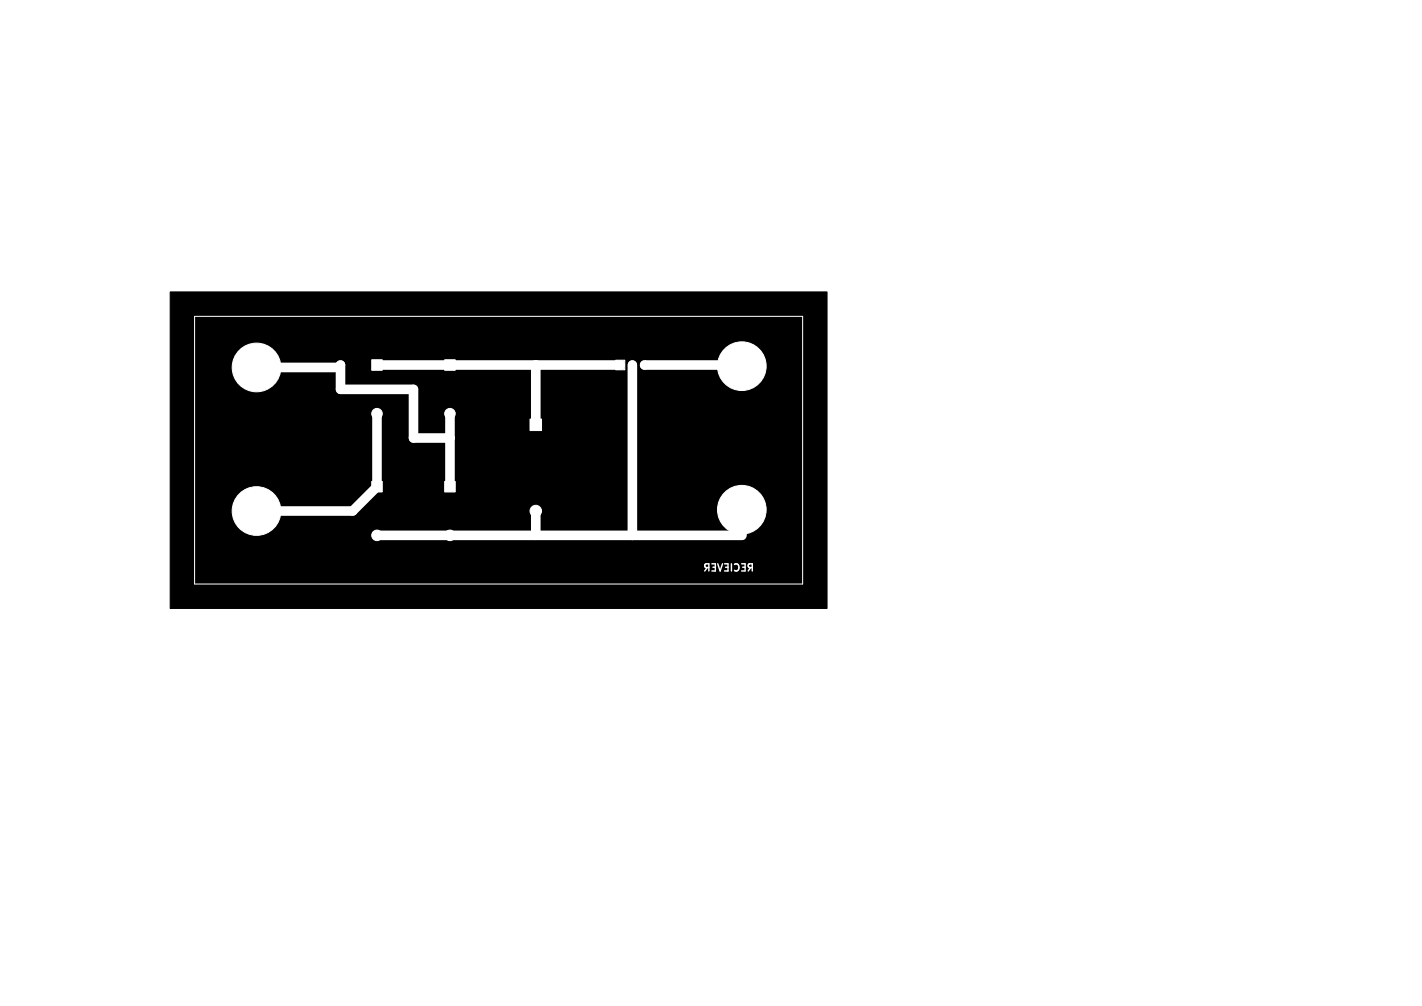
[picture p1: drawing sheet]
<svg xmlns="http://www.w3.org/2000/svg" width="297mm" height="210mm" viewBox="0 0 297 210" stroke-linecap="round" stroke-linejoin="round" font-family="sans-serif">
<path d="M35.5 60.9h137.2v66.1h-137.2z" fill="#000" stroke="#000" stroke-width=".21"/>
<path d="M40.6 66h127v55.9h-127z" fill="none" stroke="#fff" stroke-width=".21"/>
<g fill="none" stroke="#fff" stroke-width=".3">
<path d="M147.7 118.5l-.5 .7M148.1 118.5l-.8-.1-.1-.2 .1-.4 .8-.1v1.5M148.7 117.7h.7v1.5h-.7M148.9 118.4h.5M149.9 117.7l.5 1.5 .5-1.5M151.3 117.7h.8v1.5h-.8M151.6 118.4h.5M152.8 117.7v1.5M153.4 117.8a.71 .71 0 0 1 1 .5 .71 .71 0 0 1-.7 .9l-.3-.1M154.9 117.7h.7v1.5h-.7M155.1 118.4h.5M156.8 118.5l-.5 .7"/>
<path d="M157.1 118.5l-.7-.1-.1-.2v-.4l.8-.1v1.5"/>
</g>
<g fill="#fff" stroke="#fff" stroke-width=".21">
<path d="M77.6 75.1h2.2v2.2h-2.2z"/>
<path d="M77.6 100.5h2.2v2.2h-2.2z"/>
<path d="M92.9 100.5h2.2v2.2h-2.2z"/>
<path d="M110.7 87.5h2.4v2.4h-2.4z"/>
<path d="M92.9 75.1h2.2v2.2h-2.2z"/>
<path d="M128.6 75.2h1.9v2h-1.9z"/>
<circle cx="78.7" cy="86.4" r="1.1"/>
<circle cx="53.6" cy="106.7" r="5.1"/>
<circle cx="53.6" cy="76.7" r="5.1"/>
<circle cx="78.7" cy="111.8" r="1.1"/>
<circle cx="154.9" cy="76.4" r="5.1"/>
<circle cx="154.9" cy="106.4" r="5.1"/>
<circle cx="94" cy="111.8" r="1.1"/>
<circle cx="111.9" cy="106.7" r="1.2"/>
<circle cx="94" cy="86.4" r="1.1"/>
</g>
<path d="M132.1 76.2h.1M134.6 76.2h.1" fill="none" stroke="#fff" stroke-width="1.9"/>
<path d="M53.6 76.7h17l.5-.5v5.1h15.3v10.1h7.6M78.7 76.2h33.1l.1 .1M111.9 76.3v12.4M129.5 76.2h-17.5l-.1 .1M132.1 76.2v35.6M134.6 76.2h20.1l.2 .2M78.7 86.4v15.2l-5 5.1h-20.1M94 86.4v15.2M111.9 106.7v4.9l-.1 .2M154.9 106.4v5.4h-76.2" fill="none" stroke="#fff" stroke-width="2"/>
</svg>
